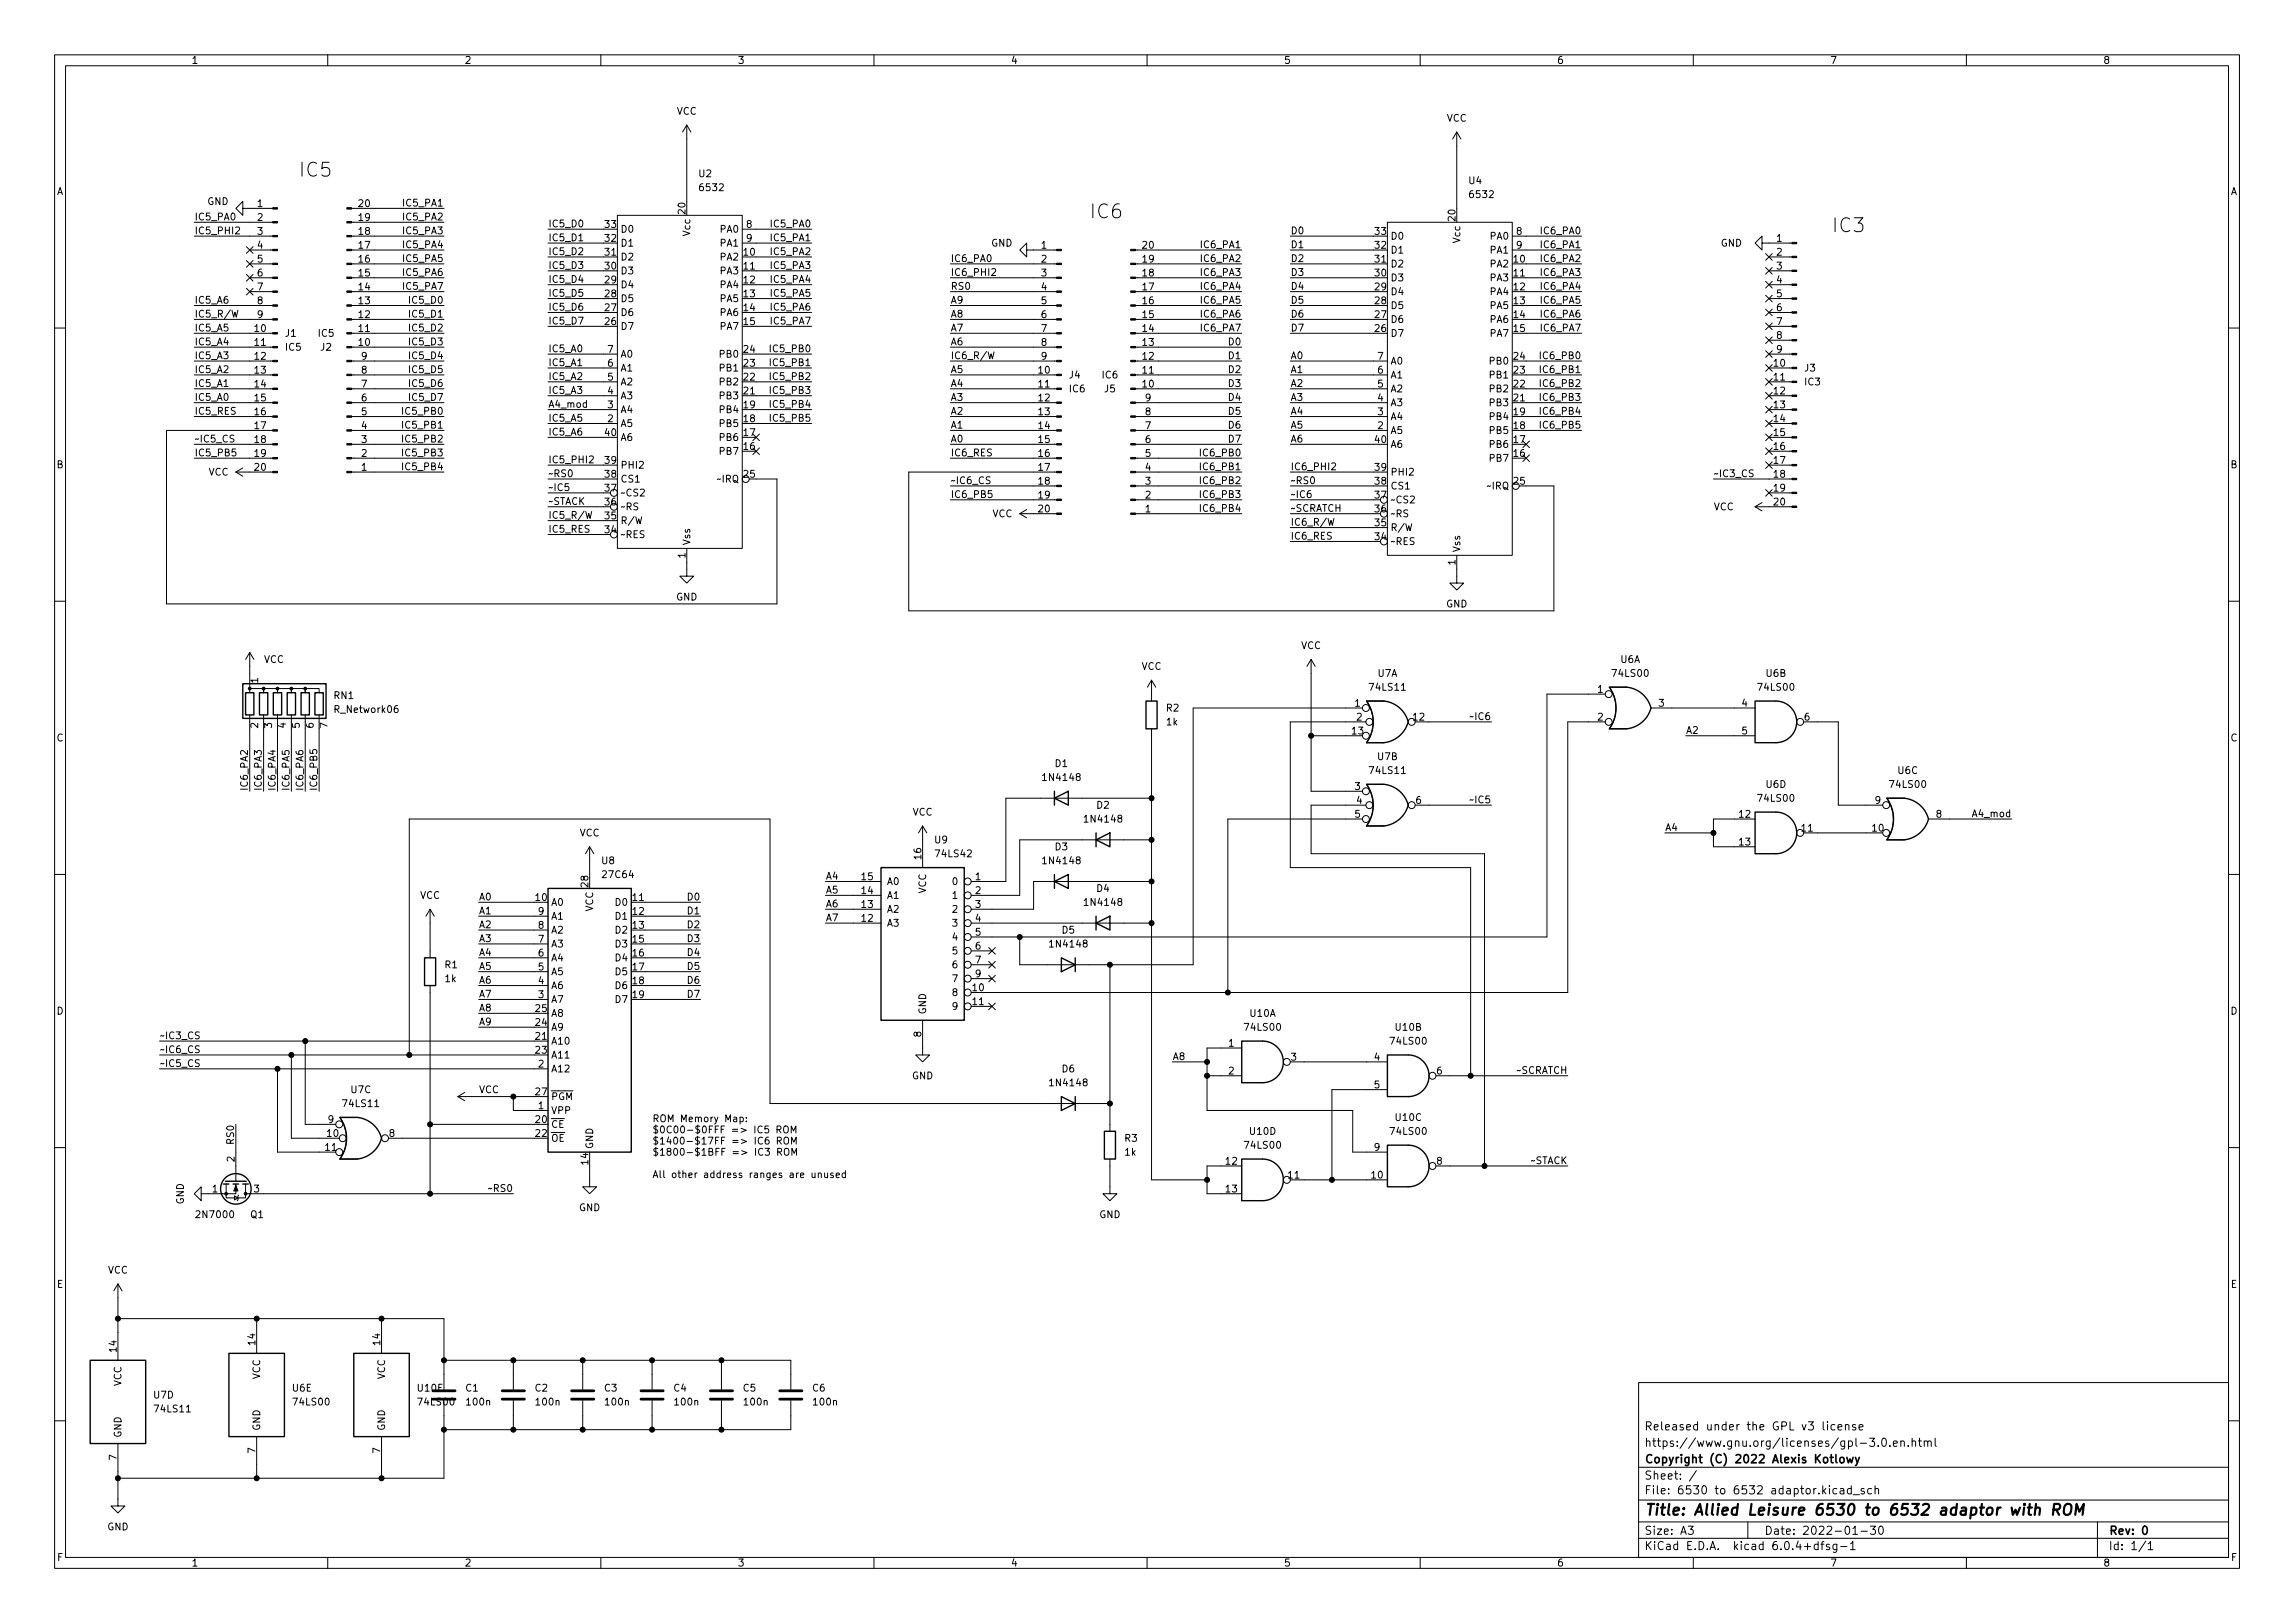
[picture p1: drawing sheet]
<svg xmlns="http://www.w3.org/2000/svg" width="420mm" height="297mm" viewBox="0 0 420 297" stroke-linecap="round" stroke-linejoin="round" font-family="sans-serif">
<defs><g id="words">
<g font-size="3.5">
<text x="54.6" y="32.4">IC5</text>
<text x="199.4" y="40">IC6</text>
<text x="335.3" y="42.5">IC3</text>
</g>
<text font-size="2.8" x="301" y="277.3">Title: Allied Leisure 6530 to 6532 adaptor with ROM</text>
<g font-size="2.1">
<text x="301" y="261.8">Released under the GPL v3 license</text>
<text x="301" y="267.8">Copyright (C) 2022 Alexis Kotlowy</text>
<text x="301" y="264.8">https://www.gnu.org/licenses/gpl-3.0.en.html</text>
<text x="301" y="273.5">File: 6530 to 6532 adaptor.kicad_sch</text>
<text x="301" y="270.8">Sheet: /</text>
<text x="301" y="280.9">Size: A3</text>
<text x="323" y="280.9">Date: 2022-01-30</text>
<text x="386" y="280.9">Rev: 0</text>
<text x="301" y="283.7">KiCad E.D.A. kicad 6.0.4+dfsg-1</text>
<text x="386" y="283.7">Id: 1/1</text>
</g>
<g font-size="1.8">
<text x="35" y="11.7">1</text>
<text x="85" y="11.7">2</text>
<text x="135" y="11.7">3</text>
<text x="185" y="11.7">4</text>
<text x="235" y="11.7">5</text>
<text x="285" y="11.7">6</text>
<text x="335" y="11.7">7</text>
<text x="385" y="11.7">8</text>
<text x="123.9" y="21">VCC</text>
<text x="264.8" y="22.3">VCC</text>
<text x="10.3" y="35.7">A</text>
<text x="128" y="32.4">U2</text>
<text x="128.3" y="35">6532</text>
<text x="268.9" y="33.7">U4</text>
<text x="408.3" y="35.7">A</text>
<text x="35.6" y="40.3">IC5_PA0</text>
<text x="37.9" y="37.5">GND</text>
<text x="47.1" y="37.9">1</text>
<text x="47.1" y="40.4">2</text>
<text x="65.7" y="40.4">19</text>
<text x="65.7" y="37.9">20</text>
<text x="74.1" y="40.3">IC5_PA2</text>
<text x="74.1" y="37.8">IC5_PA1</text>
<text x="100.3" y="41.6">IC5_D0</text>
<text x="110.8" y="41.7">33</text>
<text x="125.5" y="39.1" transform="rotate(-90 125.5 39.1)">20</text>
<text x="136.7" y="41.7">8</text>
<text x="141.4" y="41.6">IC5_PA0</text>
<text x="266.4" y="40.4" transform="rotate(-90 266.4 40.4)">20</text>
<text x="269.3" y="36.2">6532</text>
<text x="35.6" y="42.9">IC5_PHI2</text>
<text x="47.1" y="43">3</text>
<text x="47.1" y="45.5">4</text>
<text x="65.7" y="45.5">17</text>
<text x="65.7" y="43">18</text>
<text x="74.1" y="47.9">IC5_PA5</text>
<text x="74.1" y="42.9">IC5_PA3</text>
<text x="74.1" y="45.4">IC5_PA4</text>
<text x="100.3" y="44.1">IC5_D1</text>
<text x="100.3" y="46.7">IC5_D2</text>
<text x="110.8" y="46.8">31</text>
<text x="110.8" y="44.2">32</text>
<text x="113.5" y="47.7">D2</text>
<text x="113.5" y="45.1">D1</text>
<text x="113.5" y="42.6">D0</text>
<text x="126.4" y="43.1" transform="rotate(-90 126.4 43.1)">Vcc</text>
<text x="131.9" y="47.7">PA2</text>
<text x="131.9" y="42.6">PA0</text>
<text x="131.9" y="45.1">PA1</text>
<text x="136.2" y="46.8">10</text>
<text x="136.7" y="44.2">9</text>
<text x="141.4" y="46.7">IC5_PA2</text>
<text x="141.4" y="44.1">IC5_PA1</text>
<text x="174" y="47.9">IC6_PA0</text>
<text x="181.4" y="45.1">GND</text>
<text x="190.6" y="45.5">1</text>
<text x="209.2" y="45.5">20</text>
<text x="220.2" y="47.9">IC6_PA2</text>
<text x="220.2" y="45.4">IC6_PA1</text>
<text x="236.2" y="45.4">D1</text>
<text x="236.2" y="47.9">D2</text>
<text x="236.2" y="42.9">D0</text>
<text x="251.7" y="45.5">32</text>
<text x="251.7" y="43">33</text>
<text x="254.5" y="46.4">D1</text>
<text x="254.5" y="43.9">D0</text>
<text x="267.3" y="44.3" transform="rotate(-90 267.3 44.3)">Vcc</text>
<text x="272.9" y="43.9">PA0</text>
<text x="272.9" y="46.4">PA1</text>
<text x="277.6" y="43">8</text>
<text x="277.6" y="45.5">9</text>
<text x="282.4" y="47.9">IC6_PA2</text>
<text x="282.4" y="42.9">IC6_PA0</text>
<text x="282.4" y="45.4">IC6_PA1</text>
<text x="315" y="45.1">GND</text>
<text x="325.3" y="44.2">1</text>
<text x="325.3" y="46.8">2</text>
<text x="47.1" y="48">5</text>
<text x="47.1" y="50.6">6</text>
<text x="47.1" y="53.1">7</text>
<text x="65.7" y="53.1">14</text>
<text x="65.7" y="50.6">15</text>
<text x="65.7" y="48">16</text>
<text x="74.1" y="53">IC5_PA7</text>
<text x="74.1" y="50.5">IC5_PA6</text>
<text x="100.3" y="49.2">IC5_D3</text>
<text x="100.3" y="51.8">IC5_D4</text>
<text x="110.8" y="51.9">29</text>
<text x="110.8" y="49.3">30</text>
<text x="113.5" y="52.7">D4</text>
<text x="113.5" y="50.2">D3</text>
<text x="131.9" y="50.2">PA3</text>
<text x="131.9" y="52.7">PA4</text>
<text x="136.2" y="49.3">11</text>
<text x="136.2" y="51.9">12</text>
<text x="141.4" y="49.2">IC5_PA3</text>
<text x="141.4" y="51.8">IC5_PA4</text>
<text x="174" y="53">RS0</text>
<text x="174" y="50.5">IC6_PHI2</text>
<text x="190.6" y="48">2</text>
<text x="190.6" y="50.6">3</text>
<text x="190.6" y="53.1">4</text>
<text x="209.2" y="53.1">17</text>
<text x="209.2" y="50.6">18</text>
<text x="209.2" y="48">19</text>
<text x="220.2" y="53">IC6_PA4</text>
<text x="220.2" y="50.5">IC6_PA3</text>
<text x="236.2" y="53">D4</text>
<text x="236.2" y="50.5">D3</text>
<text x="251.7" y="53.1">29</text>
<text x="251.7" y="50.6">30</text>
<text x="251.7" y="48">31</text>
<text x="254.5" y="51.5">D3</text>
<text x="254.5" y="48.9">D2</text>
<text x="272.9" y="48.9">PA2</text>
<text x="272.9" y="51.5">PA3</text>
<text x="277.1" y="48">10</text>
<text x="277.1" y="50.6">11</text>
<text x="277.1" y="53.1">12</text>
<text x="282.4" y="50.5">IC6_PA3</text>
<text x="282.4" y="53">IC6_PA4</text>
<text x="325.3" y="49.3">3</text>
<text x="325.3" y="51.9">4</text>
<text x="35.6" y="55.6">IC5_A6</text>
<text x="35.6" y="58.1">IC5_R/W</text>
<text x="47.1" y="55.7">8</text>
<text x="47.1" y="58.2">9</text>
<text x="65.7" y="58.2">12</text>
<text x="65.7" y="55.7">13</text>
<text x="75.3" y="55.6">IC5_D0</text>
<text x="75.3" y="58.1">IC5_D1</text>
<text x="100.3" y="56.8">IC5_D6</text>
<text x="100.3" y="54.3">IC5_D5</text>
<text x="100.3" y="59.4">IC5_D7</text>
<text x="110.8" y="59.5">26</text>
<text x="110.8" y="56.9">27</text>
<text x="110.8" y="54.4">28</text>
<text x="113.5" y="57.8">D6</text>
<text x="113.5" y="55.3">D5</text>
<text x="131.9" y="55.3">PA5</text>
<text x="131.9" y="57.8">PA6</text>
<text x="136.2" y="54.4">13</text>
<text x="136.2" y="56.9">14</text>
<text x="136.2" y="59.5">15</text>
<text x="141.4" y="59.4">IC5_PA7</text>
<text x="141.4" y="54.3">IC5_PA5</text>
<text x="141.4" y="56.8">IC5_PA6</text>
<text x="174" y="58.1">A8</text>
<text x="174" y="55.6">A9</text>
<text x="190.6" y="55.7">5</text>
<text x="190.6" y="58.2">6</text>
<text x="209.2" y="58.2">15</text>
<text x="209.2" y="55.7">16</text>
<text x="220.2" y="58.1">IC6_PA6</text>
<text x="220.2" y="55.6">IC6_PA5</text>
<text x="236.2" y="55.6">D5</text>
<text x="236.2" y="58.1">D6</text>
<text x="251.7" y="58.2">27</text>
<text x="251.7" y="55.7">28</text>
<text x="254.5" y="59.1">D6</text>
<text x="254.5" y="56.6">D5</text>
<text x="254.5" y="54">D4</text>
<text x="272.9" y="54">PA4</text>
<text x="272.9" y="56.6">PA5</text>
<text x="272.9" y="59.1">PA6</text>
<text x="277.1" y="55.7">13</text>
<text x="277.1" y="58.2">14</text>
<text x="282.4" y="58.1">IC6_PA6</text>
<text x="282.4" y="55.6">IC6_PA5</text>
<text x="325.3" y="54.4">5</text>
<text x="325.3" y="56.9">6</text>
<text x="325.3" y="59.5">7</text>
<text x="35.6" y="65.7">IC5_A3</text>
<text x="35.6" y="60.6">IC5_A5</text>
<text x="35.6" y="63.2">IC5_A4</text>
<text x="46.6" y="60.7">10</text>
<text x="46.6" y="63.3">11</text>
<text x="46.6" y="65.8">12</text>
<text x="52.3" y="61.6">J1</text>
<text x="52.3" y="64.2">IC5</text>
<text x="58.3" y="61.6">IC5</text>
<text x="58.7" y="64.2">J2</text>
<text x="65.7" y="63.3">10</text>
<text x="65.7" y="60.7">11</text>
<text x="66.2" y="65.8">9</text>
<text x="75.3" y="60.6">IC5_D2</text>
<text x="75.3" y="63.2">IC5_D3</text>
<text x="75.3" y="65.7">IC5_D4</text>
<text x="100.3" y="64.5">IC5_A0</text>
<text x="111.3" y="64.6">7</text>
<text x="113.5" y="60.4">D7</text>
<text x="113.5" y="65.4">A0</text>
<text x="131.9" y="60.4">PA7</text>
<text x="131.9" y="65.4">PB0</text>
<text x="136.2" y="64.6">24</text>
<text x="141.4" y="64.5">IC5_PB0</text>
<text x="174" y="60.6">A7</text>
<text x="174" y="65.7">IC6_R/W</text>
<text x="174" y="63.2">A6</text>
<text x="190.6" y="60.7">7</text>
<text x="190.6" y="63.3">8</text>
<text x="190.6" y="65.8">9</text>
<text x="209.2" y="65.8">12</text>
<text x="209.2" y="63.3">13</text>
<text x="209.2" y="60.7">14</text>
<text x="220.2" y="60.6">IC6_PA7</text>
<text x="225.1" y="63.2">D0</text>
<text x="225.1" y="65.7">D1</text>
<text x="236.2" y="60.6">D7</text>
<text x="236.2" y="65.7">A0</text>
<text x="251.7" y="60.7">26</text>
<text x="252.2" y="65.8">7</text>
<text x="254.5" y="61.6">D7</text>
<text x="272.9" y="61.6">PA7</text>
<text x="277.1" y="60.7">15</text>
<text x="277.1" y="65.8">24</text>
<text x="282.4" y="65.7">IC6_PB0</text>
<text x="282.4" y="60.6">IC6_PA7</text>
<text x="325.3" y="62">8</text>
<text x="325.3" y="64.6">9</text>
<text x="35.6" y="70.8">IC5_A1</text>
<text x="35.6" y="68.3">IC5_A2</text>
<text x="46.6" y="68.4">13</text>
<text x="46.6" y="70.9">14</text>
<text x="66.2" y="70.9">7</text>
<text x="66.2" y="68.4">8</text>
<text x="75.3" y="68.3">IC5_D5</text>
<text x="75.3" y="70.8">IC5_D6</text>
<text x="100.3" y="69.5">IC5_A2</text>
<text x="100.3" y="67">IC5_A1</text>
<text x="111.3" y="69.6">5</text>
<text x="111.3" y="67.1">6</text>
<text x="113.5" y="70.5">A2</text>
<text x="113.5" y="68">A1</text>
<text x="131.9" y="70.5">PB2</text>
<text x="131.9" y="68">PB1</text>
<text x="136.2" y="69.6">22</text>
<text x="136.2" y="67.1">23</text>
<text x="141.4" y="69.5">IC5_PB2</text>
<text x="141.4" y="67">IC5_PB1</text>
<text x="174" y="68.3">A5</text>
<text x="174" y="70.8">A4</text>
<text x="190.2" y="68.4">10</text>
<text x="190.2" y="70.9">11</text>
<text x="195.8" y="69.3">J4</text>
<text x="195.8" y="71.8">IC6</text>
<text x="201.8" y="69.3">IC6</text>
<text x="202.2" y="71.8">J5</text>
<text x="209.2" y="70.9">10</text>
<text x="209.2" y="68.4">11</text>
<text x="225.1" y="68.3">D2</text>
<text x="225.1" y="70.8">D3</text>
<text x="236.2" y="70.8">A2</text>
<text x="236.2" y="68.3">A1</text>
<text x="252.2" y="70.9">5</text>
<text x="252.2" y="68.4">6</text>
<text x="254.5" y="71.8">A2</text>
<text x="254.5" y="69.3">A1</text>
<text x="254.5" y="66.7">A0</text>
<text x="272.9" y="71.8">PB2</text>
<text x="272.9" y="69.3">PB1</text>
<text x="272.9" y="66.7">PB0</text>
<text x="277.1" y="70.9">22</text>
<text x="277.1" y="68.4">23</text>
<text x="282.4" y="70.8">IC6_PB2</text>
<text x="282.4" y="68.3">IC6_PB1</text>
<text x="324.8" y="67.1">10</text>
<text x="324.8" y="69.6">11</text>
<text x="330.4" y="68">J3</text>
<text x="330.4" y="70.5">IC3</text>
<text x="35.6" y="73.3">IC5_A0</text>
<text x="35.6" y="75.9">IC5_RES</text>
<text x="46.6" y="73.4">15</text>
<text x="46.6" y="76">16</text>
<text x="66.2" y="76">5</text>
<text x="66.2" y="73.4">6</text>
<text x="74.1" y="75.9">IC5_PB0</text>
<text x="75.3" y="73.3">IC5_D7</text>
<text x="100.3" y="72.1">IC5_A3</text>
<text x="100.3" y="74.6">A4_mod</text>
<text x="100.3" y="77.2">IC5_A5</text>
<text x="111.3" y="77.3">2</text>
<text x="111.3" y="74.7">3</text>
<text x="111.3" y="72.2">4</text>
<text x="113.5" y="75.6">A4</text>
<text x="113.5" y="73.1">A3</text>
<text x="131.9" y="75.6">PB4</text>
<text x="131.9" y="73.1">PB3</text>
<text x="136.2" y="77.3">18</text>
<text x="136.2" y="74.7">19</text>
<text x="136.2" y="72.2">21</text>
<text x="141.4" y="77.2">IC5_PB5</text>
<text x="141.4" y="74.6">IC5_PB4</text>
<text x="141.4" y="72.1">IC5_PB3</text>
<text x="174" y="73.3">A3</text>
<text x="174" y="75.9">A2</text>
<text x="190.2" y="73.4">12</text>
<text x="190.2" y="76">13</text>
<text x="209.7" y="76">8</text>
<text x="209.7" y="73.4">9</text>
<text x="225.1" y="75.9">D5</text>
<text x="225.1" y="73.3">D4</text>
<text x="236.2" y="75.9">A4</text>
<text x="236.2" y="73.3">A3</text>
<text x="252.2" y="76">3</text>
<text x="252.2" y="73.4">4</text>
<text x="254.5" y="76.9">A4</text>
<text x="254.5" y="74.3">A3</text>
<text x="272.9" y="76.9">PB4</text>
<text x="272.9" y="74.3">PB3</text>
<text x="277.1" y="76">19</text>
<text x="277.1" y="73.4">21</text>
<text x="282.4" y="75.9">IC6_PB4</text>
<text x="282.4" y="73.3">IC6_PB3</text>
<text x="324.8" y="72.2">12</text>
<text x="324.8" y="74.7">13</text>
<text x="324.8" y="77.3">14</text>
<text x="35.6" y="83.5">IC5_PB5</text>
<text x="35.6" y="81">~IC5_CS</text>
<text x="46.6" y="78.5">17</text>
<text x="46.6" y="81.1">18</text>
<text x="46.6" y="83.6">19</text>
<text x="66.2" y="83.6">2</text>
<text x="66.2" y="81.1">3</text>
<text x="66.2" y="78.5">4</text>
<text x="74.1" y="81">IC5_PB2</text>
<text x="74.1" y="78.4">IC5_PB1</text>
<text x="74.1" y="83.5">IC5_PB3</text>
<text x="100.3" y="79.7">IC5_A6</text>
<text x="110.8" y="79.8">40</text>
<text x="113.5" y="78.1">A5</text>
<text x="113.5" y="80.7">A6</text>
<text x="131.9" y="83.2">PB7</text>
<text x="131.9" y="80.7">PB6</text>
<text x="131.9" y="78.1">PB5</text>
<text x="136.2" y="82.3">16</text>
<text x="136.2" y="79.8">17</text>
<text x="174" y="81">A0</text>
<text x="174" y="78.4">A1</text>
<text x="174" y="83.5">IC6_RES</text>
<text x="190.2" y="78.5">14</text>
<text x="190.2" y="81.1">15</text>
<text x="190.2" y="83.6">16</text>
<text x="209.7" y="83.6">5</text>
<text x="209.7" y="81.1">6</text>
<text x="209.7" y="78.5">7</text>
<text x="220.2" y="83.5">IC6_PB0</text>
<text x="225.1" y="81">D7</text>
<text x="225.1" y="78.4">D6</text>
<text x="236.2" y="78.4">A5</text>
<text x="236.2" y="81">A6</text>
<text x="251.7" y="81.1">40</text>
<text x="252.2" y="78.5">2</text>
<text x="254.5" y="79.4">A5</text>
<text x="254.5" y="82">A6</text>
<text x="272.9" y="82">PB6</text>
<text x="272.9" y="79.4">PB5</text>
<text x="277.1" y="83.6">16</text>
<text x="277.1" y="81.1">17</text>
<text x="277.1" y="78.5">18</text>
<text x="282.4" y="78.4">IC6_PB5</text>
<text x="324.8" y="79.8">15</text>
<text x="324.8" y="82.3">16</text>
<text x="10.3" y="85.7">B</text>
<text x="38.1" y="87">VCC</text>
<text x="46.6" y="86.1">20</text>
<text x="66.2" y="86.1">1</text>
<text x="74.1" y="86">IC5_PB4</text>
<text x="100.3" y="89.9">~IC5</text>
<text x="100.3" y="87.3">~RS0</text>
<text x="100.3" y="84.8">IC5_PHI2</text>
<text x="110.8" y="90">37</text>
<text x="110.8" y="87.4">38</text>
<text x="110.8" y="84.9">39</text>
<text x="113.5" y="88.3">CS1</text>
<text x="113.5" y="85.8">PHI2</text>
<text x="132.2" y="88.3">~IRQ</text>
<text x="136.2" y="87.4">25</text>
<text x="174" y="88.6">~IC6_CS</text>
<text x="190.2" y="86.1">17</text>
<text x="190.2" y="88.7">18</text>
<text x="209.7" y="88.7">3</text>
<text x="209.7" y="86.1">4</text>
<text x="220.2" y="88.6">IC6_PB2</text>
<text x="220.2" y="86">IC6_PB1</text>
<text x="236.2" y="88.6">~RS0</text>
<text x="236.2" y="86">IC6_PHI2</text>
<text x="251.7" y="88.7">38</text>
<text x="251.7" y="86.1">39</text>
<text x="254.5" y="89.6">CS1</text>
<text x="254.5" y="87">PHI2</text>
<text x="272.9" y="84.5">PB7</text>
<text x="273.2" y="89.6">~IRQ</text>
<text x="277.1" y="88.7">25</text>
<text x="313.7" y="87.3">~IC3_CS</text>
<text x="324.8" y="84.9">17</text>
<text x="324.8" y="87.4">18</text>
<text x="324.8" y="90">19</text>
<text x="408.3" y="85.7">B</text>
<text x="100.3" y="94.9">IC5_R/W</text>
<text x="100.3" y="92.4">~STACK</text>
<text x="110.8" y="95">35</text>
<text x="110.8" y="92.5">36</text>
<text x="113.5" y="95.9">R/W</text>
<text x="113.5" y="93.4">~RS</text>
<text x="113.5" y="90.8">~CS2</text>
<text x="174" y="91.1">IC6_PB5</text>
<text x="181.7" y="94.7">VCC</text>
<text x="190.2" y="91.2">19</text>
<text x="190.2" y="93.8">20</text>
<text x="209.7" y="93.8">1</text>
<text x="209.7" y="91.2">2</text>
<text x="220.2" y="93.7">IC6_PB4</text>
<text x="220.2" y="91.1">IC6_PB3</text>
<text x="236.2" y="93.7">~SCRATCH</text>
<text x="236.2" y="91.1">~IC6</text>
<text x="251.7" y="93.8">36</text>
<text x="251.7" y="91.2">37</text>
<text x="254.5" y="94.7">~RS</text>
<text x="254.5" y="92.1">~CS2</text>
<text x="313.7" y="93.4">VCC</text>
<text x="324.8" y="92.5">20</text>
<text x="100.3" y="97.5">IC5_RES</text>
<text x="110.8" y="97.6">34</text>
<text x="113.5" y="98.5">~RES</text>
<text x="126.4" y="99.9" transform="rotate(-90 126.4 99.9)">Vss</text>
<text x="236.2" y="96.2">IC6_R/W</text>
<text x="236.2" y="98.7">IC6_RES</text>
<text x="251.7" y="98.8">34</text>
<text x="251.7" y="96.3">35</text>
<text x="254.5" y="99.7">~RES</text>
<text x="254.5" y="97.2">R/W</text>
<text x="267.3" y="101.1" transform="rotate(-90 267.3 101.1)">Vss</text>
<text x="125.5" y="102.1" transform="rotate(-90 125.5 102.1)">1</text>
<text x="266.4" y="103.4" transform="rotate(-90 266.4 103.4)">1</text>
<text x="123.8" y="109.9">GND</text>
<text x="264.7" y="111.2">GND</text>
<text x="238.2" y="118.8">VCC</text>
<text x="47.2" y="125" transform="rotate(-90 47.2 125)">1</text>
<text x="48.3" y="121.3">VCC</text>
<text x="209" y="122.6">VCC</text>
<text x="252.2" y="123.9">U7A</text>
<text x="295.4" y="123.9">74LS00</text>
<text x="296.7" y="121.3">U6A</text>
<text x="323.4" y="123.9">U6B</text>
<text x="61.2" y="127.9">RN1</text>
<text x="61.5" y="130.5">R_Network06</text>
<text x="213.5" y="130.2">R2</text>
<text x="248" y="129.3">1</text>
<text x="248.4" y="131.9">2</text>
<text x="250.9" y="126.4">74LS11</text>
<text x="258.7" y="131.9">12</text>
<text x="270.3" y="131.8">~IC6</text>
<text x="292.5" y="126.8">1</text>
<text x="292.5" y="131.9">2</text>
<text x="303.7" y="129.3">3</text>
<text x="318.9" y="129.3">4</text>
<text x="322" y="126.4">74LS00</text>
<text x="330.3" y="131.9">6</text>
<text x="10.3" y="135.7">C</text>
<text x="47.2" y="133.2" transform="rotate(-90 47.2 133.2)">2</text>
<text x="49.8" y="133.2" transform="rotate(-90 49.8 133.2)">3</text>
<text x="52.3" y="133.2" transform="rotate(-90 52.3 133.2)">4</text>
<text x="54.9" y="133.2" transform="rotate(-90 54.9 133.2)">5</text>
<text x="57.4" y="133.2" transform="rotate(-90 57.4 133.2)">6</text>
<text x="59.9" y="133.2" transform="rotate(-90 59.9 133.2)">7</text>
<text x="213.6" y="132.8">1k</text>
<text x="247.6" y="134.4">13</text>
<text x="308.6" y="134.3">A2</text>
<text x="318.9" y="134.4">5</text>
<text x="408.3" y="135.7">C</text>
<text x="191.2" y="142.9">1N4148</text>
<text x="193.2" y="140.4">D1</text>
<text x="250.9" y="141.6">74LS11</text>
<text x="252.2" y="139.1">U7B</text>
<text x="347.5" y="141.6">U6C</text>
<text x="45.4" y="144.8" transform="rotate(-90 45.4 144.8)">IC6_PA2</text>
<text x="47.9" y="144.8" transform="rotate(-90 47.9 144.8)">IC6_PA3</text>
<text x="50.5" y="144.8" transform="rotate(-90 50.5 144.8)">IC6_PA4</text>
<text x="53" y="144.8" transform="rotate(-90 53 144.8)">IC6_PA5</text>
<text x="55.5" y="144.8" transform="rotate(-90 55.5 144.8)">IC6_PA6</text>
<text x="58.1" y="144.8" transform="rotate(-90 58.1 144.8)">IC6_PB5</text>
<text x="167" y="149.3">VCC</text>
<text x="200.8" y="148">D2</text>
<text x="248" y="144.6">3</text>
<text x="248" y="149.6">5</text>
<text x="248.4" y="147.1">4</text>
<text x="259.2" y="147.1">6</text>
<text x="270.3" y="147">~IC5</text>
<text x="318.4" y="149.6">12</text>
<text x="322" y="146.7">74LS00</text>
<text x="323.4" y="144.2">U6D</text>
<text x="343.3" y="147.1">9</text>
<text x="346.2" y="144.2">74LS00</text>
<text x="354.5" y="149.6">8</text>
<text x="361.3" y="149.5">A4_mod</text>
<text x="106.1" y="153.1">VCC</text>
<text x="171.1" y="154.3">U9</text>
<text x="193.2" y="155.6">D3</text>
<text x="198.8" y="150.5">1N4148</text>
<text x="304.8" y="152.1">A4</text>
<text x="318.4" y="154.7">13</text>
<text x="329.9" y="152.2">11</text>
<text x="342.8" y="152.2">10</text>
<text x="110.2" y="158.2">U8</text>
<text x="110.5" y="160.7">27C64</text>
<text x="151.1" y="161">A4</text>
<text x="157.8" y="161.1">15</text>
<text x="162.3" y="162">A0</text>
<text x="168.7" y="157.2" transform="rotate(-90 168.7 157.2)">16</text>
<text x="171.4" y="156.9">74LS42</text>
<text x="174.5" y="162">0</text>
<text x="178.6" y="161.1">1</text>
<text x="191.2" y="158.2">1N4148</text>
<text x="76.9" y="164.5">VCC</text>
<text x="87.6" y="167.3">A1</text>
<text x="87.6" y="164.8">A0</text>
<text x="98.1" y="164.9">10</text>
<text x="98.6" y="167.4">9</text>
<text x="100.8" y="165.8">A0</text>
<text x="107.7" y="162.3" transform="rotate(-90 107.7 162.3)">28</text>
<text x="108.6" y="166.8" transform="rotate(-90 108.6 166.8)">VCC</text>
<text x="112.8" y="165.8">D0</text>
<text x="115.9" y="164.9">11</text>
<text x="115.9" y="167.4">12</text>
<text x="126" y="164.8">D0</text>
<text x="126" y="167.3">D1</text>
<text x="151.1" y="166.1">A6</text>
<text x="151.1" y="163.5">A5</text>
<text x="157.8" y="166.2">13</text>
<text x="157.8" y="163.6">14</text>
<text x="162.3" y="167">A2</text>
<text x="162.3" y="164.5">A1</text>
<text x="169.5" y="163.5" transform="rotate(-90 169.5 163.5)">VCC</text>
<text x="174.5" y="164.5">1</text>
<text x="174.5" y="167">2</text>
<text x="178.6" y="163.6">2</text>
<text x="178.6" y="166.2">3</text>
<text x="198.8" y="165.8">1N4148</text>
<text x="200.8" y="163.2">D4</text>
<text x="87.6" y="172.4">A3</text>
<text x="87.6" y="169.9">A2</text>
<text x="98.6" y="172.5">7</text>
<text x="98.6" y="170">8</text>
<text x="100.8" y="173.4">A3</text>
<text x="100.8" y="170.9">A2</text>
<text x="100.8" y="168.3">A1</text>
<text x="112.8" y="168.3">D1</text>
<text x="112.8" y="170.9">D2</text>
<text x="112.8" y="173.4">D3</text>
<text x="115.9" y="170">13</text>
<text x="115.9" y="172.5">15</text>
<text x="126" y="172.4">D3</text>
<text x="126" y="169.9">D2</text>
<text x="151.1" y="168.6">A7</text>
<text x="157.8" y="168.7">12</text>
<text x="162.3" y="169.6">A3</text>
<text x="174.5" y="169.6">3</text>
<text x="174.5" y="172.1">4</text>
<text x="178.6" y="168.7">4</text>
<text x="178.6" y="171.2">5</text>
<text x="178.6" y="173.8">6</text>
<text x="192.5" y="173.4">1N4148</text>
<text x="194.4" y="170.9">D5</text>
<text x="81.5" y="177.2">R1</text>
<text x="81.5" y="179.7">1k</text>
<text x="87.6" y="177.5">A5</text>
<text x="87.6" y="174.9">A4</text>
<text x="98.6" y="177.6">5</text>
<text x="98.6" y="175">6</text>
<text x="100.8" y="178.5">A5</text>
<text x="100.8" y="175.9">A4</text>
<text x="112.8" y="175.9">D4</text>
<text x="112.8" y="178.5">D5</text>
<text x="115.9" y="175">16</text>
<text x="115.9" y="177.6">17</text>
<text x="126" y="174.9">D4</text>
<text x="126" y="177.5">D5</text>
<text x="174.5" y="174.7">5</text>
<text x="174.5" y="177.2">6</text>
<text x="174.5" y="179.7">7</text>
<text x="178.6" y="176.3">7</text>
<text x="178.6" y="178.9">9</text>
<text x="10.3" y="185.7">D</text>
<text x="87.6" y="180">A6</text>
<text x="87.6" y="185.1">A8</text>
<text x="87.6" y="182.6">A7</text>
<text x="98.1" y="185.2">25</text>
<text x="98.6" y="182.7">3</text>
<text x="98.6" y="180.1">4</text>
<text x="100.8" y="183.6">A7</text>
<text x="100.8" y="181">A6</text>
<text x="112.8" y="181">D6</text>
<text x="112.8" y="183.6">D7</text>
<text x="115.9" y="180.1">18</text>
<text x="115.9" y="182.7">19</text>
<text x="126" y="180">D6</text>
<text x="126" y="182.6">D7</text>
<text x="169.5" y="185.7" transform="rotate(-90 169.5 185.7)">GND</text>
<text x="174.5" y="182.3">8</text>
<text x="174.5" y="184.8">9</text>
<text x="178.1" y="181.4">10</text>
<text x="178.1" y="183.9">11</text>
<text x="408.3" y="185.7">D</text>
<text x="29.2" y="190.2">~IC3_CS</text>
<text x="87.6" y="187.6">A9</text>
<text x="98.1" y="190.3">21</text>
<text x="98.1" y="187.7">24</text>
<text x="100.8" y="191.2">A10</text>
<text x="100.8" y="188.6">A9</text>
<text x="100.8" y="186.1">A8</text>
<text x="168.7" y="189.8" transform="rotate(-90 168.7 189.8)">8</text>
<text x="224.9" y="191.6">1</text>
<text x="228" y="188.6">74LS00</text>
<text x="228.9" y="186.1">U10A</text>
<text x="254.7" y="191.2">74LS00</text>
<text x="255.5" y="188.6">U10B</text>
<text x="29.2" y="192.7">~IC6_CS</text>
<text x="29.2" y="195.3">~IC5_CS</text>
<text x="98.1" y="192.8">23</text>
<text x="98.6" y="195.4">2</text>
<text x="100.8" y="196.3">A12</text>
<text x="100.8" y="193.7">A11</text>
<text x="166.9" y="197.5">GND</text>
<text x="194.4" y="196.3">D6</text>
<text x="214.6" y="194">A8</text>
<text x="224.9" y="196.6">2</text>
<text x="236.4" y="194.1">3</text>
<text x="251.6" y="194.1">4</text>
<text x="263" y="196.6">6</text>
<text x="278.4" y="196.5">~SCRATCH</text>
<text x="62.9" y="202.6">74LS11</text>
<text x="64.3" y="200.1">U7C</text>
<text x="87.7" y="200.1">VCC</text>
<text x="98.1" y="200.4">27</text>
<text x="98.6" y="203">1</text>
<text x="100.8" y="203.9">VPP</text>
<text x="100.8" y="201.3">~{PGM}</text>
<text x="192.5" y="198.8">1N4148</text>
<text x="251.6" y="199.2">5</text>
<text x="42.8" y="209.2" transform="rotate(-90 42.8 209.2)">RS0</text>
<text x="59.9" y="208.1">10</text>
<text x="60.1" y="205.5">9</text>
<text x="71.3" y="208.1">8</text>
<text x="98.1" y="205.5">20</text>
<text x="98.1" y="208.1">22</text>
<text x="100.8" y="206.4">~{CE}</text>
<text x="100.8" y="209">~{OE}</text>
<text x="119.4" y="205.4">ROM Memory Map:</text>
<text x="119.4" y="207.4">$0C00-$0FFF =&gt; IC5 ROM</text>
<text x="119.4" y="209.5">$1400-$17FF =&gt; IC6 ROM</text>
<text x="205.9" y="209">R3</text>
<text x="228.9" y="207.7">U10D</text>
<text x="254.7" y="207.7">74LS00</text>
<text x="255.5" y="205.1">U10C</text>
<text x="42.9" y="212.6" transform="rotate(-90 42.9 212.6)">2</text>
<text x="59.6" y="210.6">11</text>
<text x="107.7" y="213.1" transform="rotate(-90 107.7 213.1)">14</text>
<text x="108.6" y="210.3" transform="rotate(-90 108.6 210.3)">GND</text>
<text x="119.4" y="211.5">$1800-$1BFF =&gt; IC3 ROM</text>
<text x="119.4" y="215.6">All other address ranges are unused</text>
<text x="206" y="211.5">1k</text>
<text x="224.4" y="213.1">12</text>
<text x="228" y="210.2">74LS00</text>
<text x="235.9" y="215.7">11</text>
<text x="251.1" y="215.7">10</text>
<text x="251.6" y="210.6">9</text>
<text x="263" y="213.1">8</text>
<text x="280.9" y="213">~STACK</text>
<text x="33.7" y="220.4" transform="rotate(-90 33.7 220.4)">GND</text>
<text x="38.9" y="218.2">1</text>
<text x="46.5" y="218.2">3</text>
<text x="90.5" y="218.1">~RS0</text>
<text x="106" y="221.7">GND</text>
<text x="224.4" y="218.2">13</text>
<text x="36.2" y="222.9">2N7000</text>
<text x="45.9" y="222.9">Q1</text>
<text x="201.2" y="222.9">GND</text>
<text x="19.7" y="233.1">VCC</text>
<text x="10.4" y="235.7">E</text>
<text x="408.4" y="235.7">E</text>
<text x="21.3" y="247.4" transform="rotate(-90 21.3 247.4)">14</text>
<text x="46.7" y="246.1" transform="rotate(-90 46.7 246.1)">14</text>
<text x="69.6" y="246.1" transform="rotate(-90 69.6 246.1)">14</text>
<text x="22.2" y="253.7" transform="rotate(-90 22.2 253.7)">VCC</text>
<text x="28.2" y="255.9">U7D</text>
<text x="47.6" y="252.4" transform="rotate(-90 47.6 252.4)">VCC</text>
<text x="53.5" y="254.7">U6E</text>
<text x="53.9" y="257.2">74LS00</text>
<text x="70.5" y="252.4" transform="rotate(-90 70.5 252.4)">VCC</text>
<text x="76.5" y="254.7">U10E</text>
<text x="76.7" y="257.2">74LS00</text>
<text x="85.3" y="254.7">C1</text>
<text x="85.5" y="257.2">100n</text>
<text x="98" y="254.7">C2</text>
<text x="98.2" y="257.2">100n</text>
<text x="110.7" y="254.7">C3</text>
<text x="110.9" y="257.2">100n</text>
<text x="123.4" y="254.7">C4</text>
<text x="123.6" y="257.2">100n</text>
<text x="136.1" y="254.7">C5</text>
<text x="136.3" y="257.2">100n</text>
<text x="148.8" y="254.7">C6</text>
<text x="149" y="257.2">100n</text>
<text x="22.2" y="263.2" transform="rotate(-90 22.2 263.2)">GND</text>
<text x="28.5" y="258.5">74LS11</text>
<text x="47.6" y="261.9" transform="rotate(-90 47.6 261.9)">GND</text>
<text x="70.5" y="261.9" transform="rotate(-90 70.5 261.9)">GND</text>
<text x="21.3" y="267.2" transform="rotate(-90 21.3 267.2)">7</text>
<text x="46.7" y="266" transform="rotate(-90 46.7 266)">7</text>
<text x="69.6" y="266" transform="rotate(-90 69.6 266)">7</text>
<text x="19.6" y="280.1">GND</text>
<text x="10.4" y="285.7">F</text>
<text x="35" y="286.7">1</text>
<text x="85" y="286.7">2</text>
<text x="135" y="286.7">3</text>
<text x="185" y="286.7">4</text>
<text x="235" y="286.7">5</text>
<text x="285" y="286.7">6</text>
<text x="335" y="286.7">7</text>
<text x="385" y="286.7">8</text>
<text x="408.4" y="285.7">F</text>
</g>
</g></defs>
<g fill="none" stroke="#000" stroke-width=".18">
<path d="M10 10h400v277h-400zM12 12h396v273h-396zM60 10v2M110 10v2M160 10v2M210 10v2M260 10v2M310 10v2M360 10v2M44.4 38.1v-1.2l-1.2 1.2 1.2 1.3v-1.3h5.5M64.4 38.1h16.9M113 39.4h22.9v61h-22.9z"/>
<path d="M125.7 22.9v14M125.7 22.9l-.7 1.3M125.7 22.9l.8 1.3M266.7 24.2v13.9M266.7 24.2l-.8 1.2M266.7 24.2l.8 1.2M35.6 43.2h14.3M35.6 40.7h14.3M35.6 55.9h14.3M35.6 58.5h14.3M42.5 56.8l.3 1.2 .2-.9 .3 .9 .3-1.2M43.1 41.7l.5-.2 .3 .4-.8 .9h.8"/>
<path d="M45.1 52.8l1.2 1.2M45.1 50.2l1.2 1.2M45.1 47.7l1.2 1.2M45.1 45.1l1.2 1.3M45.7 50.8h4.2M45.7 48.3h4.2M45.7 45.8h4.2M45.7 53.4h4.2M46.3 52.8l-1.2 1.2M46.3 50.2l-1.2 1.2M46.3 47.7l-1.2 1.2M46.3 45.1l-1.2 1.3"/>
<path d="M64.4 50.8h16.9M64.4 48.3h16.9M64.4 43.2h16.9M64.4 45.8h16.9M64.4 40.7h16.9M64.4 53.4h16.9M64.4 55.9h16.9M64.4 58.5h16.9M100.3 49.6h10.2M100.3 47h12.7M100.3 41.9h10.2M100.3 44.5h10.2"/>
<path d="M100.3 59.7h10.2M100.3 57.2h10.2M100.3 54.6h10.2M100.3 52.1h10.2M106 44.1h.7M135.9 49.6h12.7M135.9 41.9h12.7M135.9 44.5h12.7M138.4 47h10.2M138.4 59.7h10.2M138.4 57.2h10.2M138.4 54.6h10.2"/>
<path d="M138.4 52.1h10.2M174 50.8h19.4M174 48.3h19.4M174 53.4h19.4M174 55.9h19.4M174 58.5h19.4M181.6 49.3l.4-.1 .3 .3-.8 .9h.8M188 45.8v-1.3l-1.3 1.3 1.3 1.2v-1.2h5.4M207.9 50.8h19.4M207.9 48.3h19.4M207.9 45.8h19.4M207.9 53.4h19.4"/>
<path d="M207.9 55.9h19.4M207.9 58.5h19.4M236.2 50.8h15.3M236.2 48.3h17.8M236.2 43.2h15.3M236.2 45.8h15.3M236.2 53.4h15.3M236.2 55.9h15.3M236.2 58.5h15.3M254 40.7h22.9v60.9h-22.9zM276.9 50.8h12.7M276.9 43.2h12.7"/>
<path d="M276.9 45.8h12.7M279.4 48.3h10.2M279.4 53.4h10.2M279.4 55.9h10.2M279.4 58.5h10.2M322.6 44.5v-1.3l-1.3 1.3 1.3 1.3v-1.3h5.5M323.2 49l1.3 1.2M323.2 56.6l1.3 1.2M323.2 59.1l1.3 1.2M323.2 51.5l1.3 1.2M323.2 46.4l1.3 1.2M323.2 54l1.3 1.3"/>
<path d="M323.8 49.6h4.3M323.8 47h4.3M323.8 59.7h4.3M323.8 57.2h4.3M323.8 54.6h4.3M323.8 52.1h4.3M324.5 49l-1.3 1.2M324.5 56.6l-1.3 1.2M324.5 59.1l-1.3 1.2M324.5 51.5l-1.3 1.2M324.5 46.4l-1.3 1.2M324.5 54l-1.3 1.3"/>
<path d="M10 60h2M35.6 73.7h14.3M35.6 76.2h14.3M35.6 71.2h14.3M35.6 68.6h14.3M35.6 66.1h14.3M35.6 61h14.3M35.6 63.5h14.3M41 70.7h.7M49.9 78.8h-19.4v31.7h111.7v-22.8h-3.8M64.4 78.8h16.9M64.4 73.7h16.9"/>
<path d="M64.4 76.2h16.9M64.4 71.2h16.9M64.4 68.6h16.9M64.4 66.1h16.9M64.4 61h16.9M64.4 63.5h16.9M100.3 77.5h12.7M100.3 72.4h12.7M100.3 75h12.7M100.3 69.9h12.7M100.3 67.3h12.7M100.3 64.8h12.7"/>
<path d="M105.8 66.9h.7M135.9 72.4h12.7M137.8 79.4l1.2 1.3M138.4 77.5h10.2M138.4 75h10.2M138.4 69.9h10.2M138.4 67.3h10.2M138.4 64.8h10.2M139 79.4l-1.2 1.3M174 78.8h19.4M174 73.7h19.4M174 76.2h19.4"/>
<path d="M174 71.2h19.4M174 68.6h19.4M174 66.1h19.4M174 61h19.4M174 63.5h19.4M180.9 64.4l.3 1.3 .2-.9 .3 .9 .3-1.3M207.9 78.8h19.4M207.9 73.7h19.4M207.9 76.2h19.4M207.9 71.2h19.4M207.9 68.6h19.4M207.9 66.1h19.4"/>
<path d="M207.9 61h19.4M207.9 63.5h19.4M236.2 78.8h17.8M236.2 73.7h17.8M236.2 76.2h17.8M236.2 71.2h17.8M236.2 68.6h17.8M236.2 66.1h17.8M236.2 61h15.3M276.9 73.7h12.7M279.4 78.8h10.2M279.4 76.2h10.2"/>
<path d="M279.4 71.2h10.2M279.4 68.6h10.2M279.4 66.1h10.2M279.4 61h10.2M323.2 64.2l1.3 1.2M323.2 61.7l1.3 1.2M323.2 69.3l1.3 1.2M323.2 66.7l1.3 1.3M323.2 71.8l1.3 1.2M323.2 74.4l1.3 1.2M323.2 79.4l1.3 1.3M323.2 76.9l1.3 1.2"/>
<path d="M323.8 77.5h4.3M323.8 72.4h4.3M323.8 75h4.3M323.8 69.9h4.3M323.8 67.3h4.3M323.8 64.8h4.3M323.8 62.3h4.3M324.5 64.2l-1.3 1.2M324.5 61.7l-1.3 1.2M324.5 69.3l-1.3 1.2M324.5 66.7l-1.3 1.3M324.5 71.8l-1.3 1.2"/>
<path d="M324.5 74.4l-1.3 1.2M324.5 79.4l-1.3 1.3M324.5 76.9l-1.3 1.2M408 60h2M35.6 81.3h14.3M35.6 83.9h14.3M43.1 82.2h-.6v.6l.2-.1h.4l.1 .2-.1 .4-.1 .1-.5-.1M43.2 86.4h6.7M43.2 86.4l1.2 .8M44.4 85.6l-1.2 .8M64.4 81.3h16.9M64.4 83.9h16.9"/>
<path d="M64.4 86.4h16.9M100.3 92.7h10.2M100.3 90.2h10.2M100.3 87.7h10.2M100.3 85.1h10.2M100.3 80h10.2M100.3 97.8h10.2M100.3 95.3h10.2M107.2 93.6l.3 1.3 .3-.9 .2 .9 .3-1.3M107.9 83.6l.5-.2 .2 .4-.8 .9h.8M128.3 95.3h.1M131.9 87.6l-.6 .2"/>
<path d="M137.8 82l1.2 1.2M139 82l-1.2 1.2M174 81.3h19.4M174 83.9h19.4M174 88.9h19.4M174 91.5h19.4M181.6 89.8h-.6l-.1 .6 .2-.1h.4l.1 .2v.4l-.2 .2-.5-.2M186.7 94l1.3 .8M186.7 94h6.7M188 93.3l-1.3 .7M193.4 86.4h-27v25.4h118.1v-22.9h-5.1M207.9 94h19.4"/>
<path d="M207.9 81.3h19.4M207.9 83.9h19.4M207.9 86.4h19.4M207.9 88.9h19.4M207.9 91.5h19.4M236.2 94h15.3M236.2 81.3h15.3M236.2 86.4h15.3M236.2 88.9h15.3M236.2 91.5h15.3M236.2 99.1h15.3M236.2 96.6h15.3"/>
<path d="M243.1 94.9l.3 1.2 .3-.9 .2 .9 .3-1.2M243.8 84.8l.5-.1 .2 .4-.8 .9h.8M269.2 96.6h.1M272.9 88.9l-.6 .1M278.8 80.7l1.2 1.2M278.8 83.2l1.2 1.3M280 80.7l-1.2 1.2M280 83.2l-1.2 1.3M313.7 87.7h14.4M321.3 92.7l1.3 .8M321.3 92.7h6.8M322.6 92l-1.3 .7"/>
<path d="M323.2 82l1.3 1.2M323.2 84.5l1.3 1.2M323.2 89.6l1.3 1.2M323.8 90.2h4.3M323.8 85.1h4.3M323.8 82.6h4.3M323.8 80h4.3M324.5 82l-1.3 1.2M324.5 84.5l-1.3 1.2M324.5 89.6l-1.3 1.2M10 110h2M45.7 119.4v6.4"/>
<path d="M45.7 119.4l-.7 1.3M45.7 119.4l.8 1.3M125.7 100.4v5h1.3l-1.3 1.3-1.2-1.3h1.2M266.7 101.6v5.1h1.3l-1.3 1.3-1.3-1.3h1.3M408 110h2M45.7 126.8v-.8h2.6v.8v-.8h2.5v.8v-.8h2.5v.8v-.8h2.6v.8v-.8h2.5v.8M45.7 130.8v1.3M45.7 133.4v11.4M48.3 130.8v1.3M48.3 133.4v11.4M50.8 130.8v1.3M50.8 133.4v11.4"/>
<path d="M53.3 130.8v1.3M53.3 133.4v11.4M55.9 130.8v1.3M55.9 133.4v11.4M56.7 137.2v.6l.6 .1-.1-.2 .1-.4 .2-.1h.4l.1 .2-.1 .5M58.4 130.8v1.3M58.4 133.4v11.4M72.8 129.1l-.4 .1a.86 .86 0 0 0 0 1.2l.4-.1 .1-.4-.2-.3h-.3l-.2 .3M210.8 124.5l-.7 1.3M210.8 124.5v3.8M210.8 133.4v82.5h10.2M210.8 124.5l.8 1.3"/>
<path d="M240 120.7l-.7 1.3M240 120.7v24.1h9.4M240 120.7l.8 1.3M240 134.7h9.4M249.4 129.6h-31v47h-31.7v-5.1M250.1 132.1h-13.9v26.7h33v38.1M253.4 128.3h-3.2a6.6 6.6 0 0 1 0 7.6h3.2M256.6 126.3h.7M259.1 132.1h13.9M269.7 131.1l-.6 .1M293.9 132.1h-6.9v49.5h-109.2M293.9 127h-10.7v44.5h-105.4"/>
<path d="M297.8 125.8h-3.2a6.6 6.6 0 0 1 0 7.6h3.2M302.3 129.6h19M308.6 134.7h12.7M330.2 132.1h6.3v15.3h8.2M107.9 155l-.7 1.2M107.9 155v5.1M107.9 155l.8 1.2M168.9 151.2v7.6M168.9 151.2l-.8 1.2M168.9 151.2l.8 1.2M210.8 146.1h-26.7v15.2h-6.3M210.8 153.7h-24.1v10.2h-8.9"/>
<path d="M249.4 149.9h-24.6v31.7M250.1 147.4h-10.1v8.8h31.8v57.2M253.4 143.5h-3.2a6.6 6.6 0 0 1 0 7.7h3.2M256.6 141.6h.7M259.1 147.4h13.9M269.7 146.3l-.6 .2M304.8 152.4h8.9M321.3 149.9h-7.6v5.1h7.6M330.2 152.4h14.5M348.6 146.1h-3.2a6.6 6.6 0 0 1 0 7.6h3.2M353.1 149.9h15.2M10 160h2"/>
<path d="M78.7 166.4l-.7 1.3M78.7 166.4v8.9M78.7 166.4l.8 1.3M87.6 165.1h10.2M87.6 177.8h12.7M87.6 175.3h12.7M87.6 172.8h12.7M87.6 170.2h12.7M87.6 167.7h12.7M115.6 165.1h12.7M118.1 177.8h10.2M118.1 175.3h10.2"/>
<path d="M118.1 172.8h10.2M118.1 170.2h10.2M118.1 167.7h10.2M151.1 161.3h10.2M151.1 168.9h10.2M151.1 166.4h10.2M151.1 163.9h10.2M177.8 168.9h33M177.8 176.6h3.8M177.8 174h3.8M177.8 179.1h3.8M181 178.5l1.2 1.2"/>
<path d="M181 173.4l1.2 1.2M181 176l1.2 1.2M182.2 178.5l-1.2 1.2M182.2 173.4l-1.2 1.2M182.2 176l-1.2 1.2M203.2 176.6v30.4M210.8 161.3h-21.6v5.1h-11.4M408 160h2M29.2 195.6h71.1M29.2 190.5h71.1M29.2 193.1h68.6M50.8 195.6v15.3h10.7"/>
<path d="M53.3 193.1v15.2h8.8M55.9 190.5v15.3h5.6M74.9 193.1v-43.2h66.1v52.1h62.2M78.7 180.4v38.1M85.1 199.9l-1.3 .8M87.6 182.9h12.7M87.6 180.4h12.7M87.6 188h10.2M87.6 185.5h10.2M118.1 182.9h10.2M118.1 180.4h10.2M168.9 186.7v6.4h1.3l-1.3 1.2-1.3-1.2h1.3"/>
<path d="M177.8 184.2h3.8M181 183.6l1.2 1.2M182.2 183.6l-1.2 1.2M214.6 194.3h6.4M221 196.9h6.3M227.3 191.8h-6.3v11.4h26.6v7.7h6.4M236.2 194.3h17.8M254 199.4h-10.2v16.5M262.9 196.9h24.1M278.4 195.9l-.6 .1M10 210h2M41.4 216.7v2.5h3.6v-2.5"/>
<path d="M42.9 218.9l.7 .3-.7 .4zM43.2 216.7v1.8h-6.4v1.2l-1.2-1.2 1.2-1.3v1.3M43.2 205.8v10.4M43.7 218.7l-.1 .2v.7l-.2 .1M45 218.5h49M65.4 204.5h-3.2a6.6 6.6 0 0 1 0 7.6h3.2M68.6 202.5h.7M71.1 208.3h26.7M78.7 205.8h19.1M83.8 200.7l1.3 .8M83.8 200.7h14M90 217.5l-.6 .1"/>
<path d="M94 200.7v2.5h6.3M107.9 213.4v3.8h1.3l-1.3 1.3-1.2-1.3h1.2M135.5 204.5h.3l.3 .2-.1 .5h-.5M135.5 204.5v1.2M136.6 205.2v.1M136.6 204.5v.1M142.3 206.7h.6l.1-.2-.1-.3-.6-.1v1.2M142.3 208.8l.6-.1 .1-.2v-.3l-.7-.1v1.3M142.4 210.8h.6l.1-.2-.1-.3-.6-.1v1.2M142.6 206.7l.4 .6M142.6 208.8l.4 .6M142.7 210.8l.4 .6"/>
<path d="M143.5 206.3l.3-.2a.43 .43 0 0 1 .5 .4v.4a.42 .42 0 0 1-.4 .5 .42 .42 0 0 1-.4-.5zM143.6 208.3l.2-.2a.43 .43 0 0 1 .6 .4v.5a.42 .42 0 0 1-.5 .4 .42 .42 0 0 1-.4-.4zM143.8 210.2h.1a.43 .43 0 0 1 .5 .4v.4a.42 .42 0 0 1-.4 .5 .42 .42 0 0 1-.4-.5v-.4zM144.9 207.3v-1.2l.4 .9 .4-.9v1.2M144.9 209.4v-1.3l.4 .9 .5-.9v1.3M145 211.4v-1.2l.4 .9 .4-.9v1.2M148.7 214.7v.8h.3l.2-.1M149.2 214.7v.8M149.8 214.8l.2-.1h.3l.1 .8M149.8 214.7v.8M151 214.7v.8h.3l.2-.1M151.5 214.7v.8"/>
<path d="M152.5 214.7h-.3l-.1 .2v.1l.4 .2v.3h-.4M153.1 215.1l.6-.1-.1-.3h-.3l-.2 .2v.6h.5M154.8 214.7h-.4l-.2 .2 .1 .6h.5M154.8 214.3v1.2M203.2 212.1v6.4h1.3l-1.3 1.2-1.3-1.2h1.3M227.3 213.4h-6.3v5.1h6.3M236.2 215.9h17.8M262.9 213.4h24.1M281 212.4l-.6 .1M408 210h2M21.6 235v14M21.6 235l-.8 1.3"/>
<path d="M21.6 235l.8 1.3M21.6 241.3h59.7v13M34.1 258.4h.8M47 241.3v6.4M69.8 241.3v6.4M81.3 249h63.5v5.3M81.3 256.3v14.2h-59.7M94 249v5.3M94 256.3v5.4M106.7 249v5.3M106.7 256.3v5.4M119.4 249v5.3"/>
<path d="M119.4 256.3v5.4M132.1 249v5.3M132.1 256.3v5.4M144.8 256.3v5.4h-63.5M300 253h108v32h-108zM10 260h2M21.6 264.2v11.4h1.3l-1.3 1.3-1.3-1.3h1.3M47 262.9v7.6M69.8 262.9v7.6M300 278.5h108M300 274.5h108M300 268.5h108"/>
<path d="M309.1 279.3h.9l-.5 .6 .4 .1v.7l-.2 .1h-.4l-.2-.1M310.6 269.1l-1.3 2M320 278.5v3M334.6 260.2v.2M334.6 260.7v1M335.9 260.8l-.4-.1-.3 .3v.4l.2 .2h.5M336.3 272.5l-.4-.1-.3 .3v.4l.1 .2h.6M336.5 261.2l.7-.1-.1-.3-.4-.1-.2 .2 .1 .7h.5M336.9 272.5h.6l.1 .9M337.6 272.8h-.5a.29 .29 0 0 0-.3 .3 .29 .29 0 0 0 .3 .3l.5-.1M337.9 260.9l.2-.2 .3 .1 .1 .9M337.9 260.7v1"/>
<path d="M338.9 272.5l-.4-.1-.3 .3v.4l.2 .2h.5M338.9 271.9v1.5M339.3 273.6h1.1M339.7 260.8l-.3-.1-.3 .2 .1 .2 .5 .2v.3h-.6M340.3 261.2l.8-.1-.1-.3-.4-.1-.3 .2 .1 .7h.6M341.3 272.5l-.4-.1-.2 .2 .1 .2 .5 .2v.3h-.6M342.3 263.2h.9l-.5 .6 .4 .1v.7l-.2 .1h-.4l-.2-.1M342.4 279.3h1l-.5 .6 .4 .1v.7l-.2 .1h-.5l-.2-.1M342.6 272.5l-.4-.1-.3 .3v.4l.2 .2h.5M343.3 272.6l.2-.2 .3 .1 .1 .9M343.3 271.9v1.5M343.8 264.6v.1"/>
<path d="M344.1 279.4l.2-.1a.8 .8 0 0 1 .5 .8 .8 .8 0 0 1-.5 .7 .99 .99 0 0 1-.2-1.4zM344.7 263.3l.2-.1a.8 .8 0 0 1 .5 .8 .8 .8 0 0 1-.5 .7 .99 .99 0 0 1-.2-1.4zM346 264.6v.1M346.6 264.2l.8-.1-.1-.3-.5-.1-.2 .2 .1 .7h.6M348 263.9l.2-.2 .4 .1v.9M348 263.7v1M349.4 264.6v.1M350.1 263.9l.2-.2 .3 .1 .1 .9M350.1 263.2v1.5M351.2 263.7h.6M351.4 263.2v1.3l.4 .2M352.3 263.9l.2-.2 .4 .1v.9"/>
<path d="M352.3 263.7v1M352.9 263.9l.2-.2 .4 .1 .1 .9M354.3 263.2v1.3l.2 .2M384 278.5v6.5M408 260h2M60 285v2M110 285v2M160 285v2M210 285v2M260 285v2M300 281.5h108M310 285v2"/>
<path d="M332.9 282.7l-.5-.1-.3 .3v.4l.2 .2h.6M332.9 282.1v1.5M333.4 282.6h.5M333.9 282.1l-.3 .2v1.3M334.9 282.7l-.3-.1-.2 .2v.2l.5 .2v.3h-.5M336.3 282.6v1.2l-.3 .3-.4-.1M336.3 282.7l-.4-.1-.3 .3v.4l.1 .2h.6M337 283h1.1M338.8 282.5l.4-.4v1.5M338.8 283.6h.8M339.2 280.8h.9M340.7 280.2h1.2"/>
<path d="M360 285v2M392.9 282l-1.3 2M393.3 282.5l.4-.4v1.5M393.3 283.6h.8"/>
<circle cx="112.4" cy="92.7" r=".63"/>
<circle cx="112.4" cy="97.8" r=".63"/>
<circle cx="112.4" cy="90.2" r=".63"/>
<circle cx="136.5" cy="87.7" r=".63"/>
<circle cx="253.4" cy="91.5" r=".63"/>
<circle cx="253.4" cy="94" r=".63"/>
<circle cx="253.4" cy="99.1" r=".63"/>
<circle cx="277.5" cy="88.9" r=".63"/>
<circle cx="250.1" cy="129.6" r=".63"/>
<circle cx="250.1" cy="134.7" r=".63"/>
<circle cx="250.7" cy="132.1" r=".63"/>
<circle cx="258.4" cy="132.1" r=".63"/>
<circle cx="294.5" cy="127" r=".63"/>
<circle cx="294.5" cy="132.1" r=".63"/>
<circle cx="329.6" cy="132.1" r=".63"/>
<circle cx="250.1" cy="149.9" r=".63"/>
<circle cx="250.1" cy="144.8" r=".63"/>
<circle cx="250.7" cy="147.4" r=".63"/>
<circle cx="258.4" cy="147.4" r=".63"/>
<circle cx="329.6" cy="152.4" r=".63"/>
<circle cx="345.3" cy="147.4" r=".63"/>
<circle cx="345.3" cy="152.4" r=".63"/>
<circle cx="177.2" cy="166.4" r=".63"/>
<circle cx="177.2" cy="179.1" r=".63"/>
<circle cx="177.2" cy="163.9" r=".63"/>
<circle cx="177.2" cy="168.9" r=".63"/>
<circle cx="177.2" cy="171.5" r=".63"/>
<circle cx="177.2" cy="174" r=".63"/>
<circle cx="177.2" cy="161.3" r=".63"/>
<circle cx="177.2" cy="176.6" r=".63"/>
<circle cx="177.2" cy="181.6" r=".63"/>
<circle cx="177.2" cy="184.2" r=".63"/>
<circle cx="235.6" cy="194.3" r=".63"/>
<circle cx="262.3" cy="196.9" r=".63"/>
<circle cx="62.1" cy="210.9" r=".63"/>
<circle cx="62.1" cy="205.8" r=".63"/>
<circle cx="62.7" cy="208.3" r=".63"/>
<circle cx="70.5" cy="208.3" r=".63"/>
<circle cx="235.6" cy="215.9" r=".63"/>
<circle cx="262.3" cy="213.4" r=".63"/>
</g>
<path d="M336.1 266.2v1.3l.2 .2M337 266.8l.3-.1 .3 .3v.4l-.3 .3-.3-.1-.2-.2v-.4zM338.1 266.7l.3 1 .3-.7 .3 .7 .3-1M339.7 266.7l.3 1M340.4 266.7l-.5 1.4-.2 .1M392.4 279.5l.2-.2a.8 .8 0 0 1 .5 .8 .8 .8 0 0 1-.5 .7l-.2-.1-.1-.5z" fill="none" stroke="#000" stroke-width=".3"/>
<path d="M368.3 275.9l.2 1.3 .5-.9 .3 .9 .5-1.3M370.6 275.9l-.2 1.3M370.7 275.2l-.2 .1 .1 .1 .1-.1v-.1l-.1 .2M371.2 275.9h.8M371.6 275.2l-.2 1.8 .1 .1 .3 .1M372.6 276.1a.49 .49 0 0 1 .9 .1l-.1 1M372.8 275.2l-.3 2M376 276.3h.7a.55 .55 0 0 0 .5-.5 .55 .55 0 0 0-.4-.6h-.7l-.3 2M376.4 276.3l.6 .9M378 275.5a.69 .69 0 0 1 1.2 0 1.47 1.47 0 0 1-.6 1.7l-.6-.1a1.49 1.49 0 0 1 0-1.6zM379.9 277.2l.3-2 .5 1.5 .8-1.5-.2 2" fill="none" stroke="#000" stroke-width=".4"/>
<g fill="none" stroke="#000" stroke-width=".25">
<path d="M44.4 125.1h15.3v6.4h-15.3zM45 126.8h1.5v4h-1.5zM47.5 126.8h1.5v4h-1.5zM50 126.8h1.6v4h-1.6zM52.6 126.8h1.5v4h-1.5zM55.1 126.8h1.5v4h-1.5zM57.7 126.8h1.5v4h-1.5zM209.8 128.3h2v5.1h-2zM250.2 128.3h3.2a5.1 5.1 0 0 1 4.4 3.8 5.2 5.2 0 0 1-4.4 3.8h-3.2a6.6 6.6 0 0 0 0-7.6zM294.6 125.8h3.2a5.1 5.1 0 0 1 4.5 3.8 5.2 5.2 0 0 1-4.5 3.8h-3.2a6.6 6.6 0 0 0 0-7.6zM321.3 128.3h3.8a3.8 3.8 0 0 1 3.8 3.8 3.8 3.8 0 0 1-3.8 3.8h-3.8zM161.3 158.8h15.2v27.9h-15.2z"/>
<path d="M193 146.1l2.6-1.3v2.6zM193 144.8v2.6M200.7 153.7l2.5-1.3v2.6zM200.7 152.4v2.6M250.2 143.6l3.2-.1a5.1 5.1 0 0 1 4.4 3.9 5.2 5.2 0 0 1-4.4 3.8h-3.2a6.6 6.6 0 0 0 0-7.6zM321.3 148.6h3.8a3.8 3.8 0 0 1 3.8 3.8 3.8 3.8 0 0 1-3.8 3.8h-3.8zM345.4 146.1h3.2a5.1 5.1 0 0 1 4.5 3.8 5.2 5.2 0 0 1-4.5 3.8h-3.2M345.4 146.1a6.6 6.6 0 0 1 0 7.6M77.7 175.3h2.1v5.1h-2.1zM100.3 162.6h15.3v48.3h-15.3zM193 161.3l2.6-1.2v2.5zM193 160.1v2.5"/>
<path d="M194.3 175.3l2.5 1.3-2.5 1.2zM196.8 175.3v2.5M200.7 168.9l2.5-1.2v2.5zM200.7 167.7v2.5M227.3 190.5h3.8a3.8 3.8 0 0 1 3.9 3.8 3.8 3.8 0 0 1-3.9 3.9h-3.8zM254 193.1h3.8a3.8 3.8 0 0 1 3.8 3.8 3.8 3.8 0 0 1-3.8 3.8h-3.8zM40.9 216.7h1M41.3 216.2h3.8M42.7 216.7h1M44.4 216.7h1.1M65.4 204.5h-3.2a6.6 6.6 0 0 1 0 7.6h3.2M65.4 204.5a5.1 5.1 0 0 1 4.4 3.8"/>
<path d="M69.8 208.3a5.2 5.2 0 0 1-4.4 3.8M194.3 200.7l2.5 1.3-2.5 1.2zM196.8 200.7v2.5M202.2 207h2v5.1h-2zM227.3 212.1h3.8a3.8 3.8 0 0 1 3.9 3.8 3.8 3.8 0 0 1-3.9 3.8h-3.8zM254 209.6h3.8a3.8 3.8 0 0 1 3.8 3.8 3.8 3.8 0 0 1-3.8 3.8h-3.8zM16.5 249h10.2v15.2h-10.2zM41.9 247.7h10.2v15.2h-10.2zM64.8 247.7h10.1v15.2h-10.1z"/>
<circle cx="43.2" cy="217.6" r="2.79"/>
</g>
<path d="M79.2 256.1h4.1M79.2 254.5h4.1M91.9 256.1h4.1M91.9 254.5h4.1M104.6 256.1h4.1M104.6 254.5h4.1M117.3 256.1h4.1M117.3 254.5h4.1M130 256.1h4.1M130 254.5h4.1M142.7 256.1h4.1M142.7 254.5h4.1" fill="none" stroke="#000" stroke-width=".51"/>
<g fill="#000" stroke="#000" stroke-width=".18">
<path d="M49.9 38h.9v.3h-.9zM63.5 38h.9v.3h-.9zM49.9 58.3h.9v.3h-.9zM49.9 55.8h.9v.2h-.9zM49.9 53.2h.9v.3h-.9zM49.9 50.7h.9v.3h-.9zM49.9 48.2h.9v.2h-.9zM49.9 45.6h.9v.3h-.9zM49.9 43.1h.9v.2h-.9zM49.9 40.5h.9v.3h-.9zM63.5 40.5h.9v.3h-.9zM63.5 43.1h.9v.2h-.9z"/>
<path d="M63.5 45.6h.9v.3h-.9zM63.5 48.2h.9v.2h-.9zM63.5 50.7h.9v.3h-.9zM63.5 53.2h.9v.3h-.9zM63.5 55.8h.9v.2h-.9zM63.5 58.3h.9v.3h-.9zM193.4 58.3h.9v.3h-.9zM193.4 55.8h.9v.2h-.9zM193.4 53.2h.9v.3h-.9zM193.4 50.7h.9v.3h-.9zM193.4 48.2h.9v.2h-.9zM193.4 45.6h.9v.3h-.9z"/>
<path d="M207 45.6h.9v.3h-.9zM207 48.2h.9v.2h-.9zM207 50.7h.9v.3h-.9zM207 53.2h.9v.3h-.9zM207 55.8h.9v.2h-.9zM207 58.3h.9v.3h-.9zM328.1 59.6h.8v.3h-.8zM328.1 57.1h.8v.2h-.8zM328.1 54.5h.8v.3h-.8zM328.1 52h.8v.2h-.8zM328.1 49.4h.8v.3h-.8zM328.1 46.9h.8v.3h-.8z"/>
<path d="M328.1 44.4h.8v.2h-.8zM49.9 78.6h.9v.3h-.9zM49.9 76.1h.9v.3h-.9zM49.9 73.6h.9v.2h-.9zM49.9 71h.9v.3h-.9zM49.9 68.5h.9v.2h-.9zM49.9 65.9h.9v.3h-.9zM49.9 63.4h.9v.3h-.9zM49.9 60.9h.9v.2h-.9zM63.5 60.9h.9v.2h-.9zM63.5 63.4h.9v.3h-.9zM63.5 65.9h.9v.3h-.9z"/>
<path d="M63.5 68.5h.9v.2h-.9zM63.5 71h.9v.3h-.9zM63.5 73.6h.9v.2h-.9zM63.5 76.1h.9v.3h-.9zM63.5 78.6h.9v.3h-.9zM193.4 78.6h.9v.3h-.9zM193.4 76.1h.9v.3h-.9zM193.4 73.6h.9v.2h-.9zM193.4 71h.9v.3h-.9zM193.4 68.5h.9v.2h-.9zM193.4 65.9h.9v.3h-.9zM193.4 63.4h.9v.3h-.9z"/>
<path d="M193.4 60.9h.9v.2h-.9zM207 60.9h.9v.2h-.9zM207 63.4h.9v.3h-.9zM207 65.9h.9v.3h-.9zM207 68.5h.9v.2h-.9zM207 71h.9v.3h-.9zM207 73.6h.9v.2h-.9zM207 76.1h.9v.3h-.9zM207 78.6h.9v.3h-.9zM328.1 79.9h.8v.3h-.8zM328.1 77.4h.8v.2h-.8zM328.1 74.8h.8v.3h-.8z"/>
<path d="M328.1 72.3h.8v.3h-.8zM328.1 69.8h.8v.2h-.8zM328.1 67.2h.8v.3h-.8zM328.1 64.7h.8v.2h-.8zM328.1 62.1h.8v.3h-.8zM49.9 86.3h.9v.2h-.9zM49.9 83.7h.9v.3h-.9zM49.9 81.2h.9v.2h-.9zM63.5 81.2h.9v.2h-.9zM63.5 83.7h.9v.3h-.9zM63.5 86.3h.9v.2h-.9zM193.4 93.9h.9v.2h-.9z"/>
<path d="M193.4 91.3h.9v.3h-.9zM193.4 88.8h.9v.3h-.9zM193.4 86.3h.9v.2h-.9zM193.4 83.7h.9v.3h-.9zM193.4 81.2h.9v.2h-.9zM207 81.2h.9v.2h-.9zM207 83.7h.9v.3h-.9zM207 86.3h.9v.2h-.9zM207 88.8h.9v.3h-.9zM207 91.3h.9v.3h-.9zM207 93.9h.9v.2h-.9zM328.1 92.6h.8v.3h-.8z"/>
<path d="M328.1 90.1h.8v.2h-.8zM328.1 87.5h.8v.3h-.8zM328.1 85h.8v.3h-.8zM328.1 82.5h.8v.2h-.8zM43.2 217l.4 1h-.8z"/>
<circle cx="45.7" cy="126" r=".25"/>
<circle cx="48.3" cy="126" r=".25"/>
<circle cx="50.8" cy="126" r=".25"/>
<circle cx="53.3" cy="126" r=".25"/>
<circle cx="55.9" cy="126" r=".25"/>
<circle cx="240" cy="134.7" r=".46"/>
<circle cx="210.8" cy="146.1" r=".46"/>
<circle cx="210.8" cy="153.7" r=".46"/>
<circle cx="313.7" cy="152.4" r=".46"/>
<circle cx="186.7" cy="171.5" r=".46"/>
<circle cx="203.2" cy="176.6" r=".46"/>
<circle cx="210.8" cy="161.3" r=".46"/>
<circle cx="210.8" cy="168.9" r=".46"/>
<circle cx="50.8" cy="195.6" r=".46"/>
<circle cx="53.3" cy="193.1" r=".46"/>
<circle cx="55.9" cy="190.5" r=".46"/>
<circle cx="74.9" cy="193.1" r=".46"/>
<circle cx="221" cy="196.9" r=".46"/>
<circle cx="221" cy="194.3" r=".46"/>
<circle cx="224.8" cy="181.6" r=".46"/>
<circle cx="269.2" cy="196.9" r=".46"/>
<circle cx="41.4" cy="218.5" r=".25"/>
<circle cx="45" cy="218.5" r=".25"/>
<circle cx="78.7" cy="218.5" r=".46"/>
<circle cx="78.7" cy="205.8" r=".46"/>
<circle cx="94" cy="200.7" r=".46"/>
<circle cx="203.2" cy="202" r=".46"/>
<circle cx="221" cy="215.9" r=".46"/>
<circle cx="243.8" cy="215.9" r=".46"/>
<circle cx="271.8" cy="213.4" r=".46"/>
<circle cx="21.6" cy="241.3" r=".46"/>
<circle cx="47" cy="241.3" r=".46"/>
<circle cx="69.8" cy="241.3" r=".46"/>
<circle cx="81.3" cy="249" r=".46"/>
<circle cx="94" cy="249" r=".46"/>
<circle cx="106.7" cy="249" r=".46"/>
<circle cx="119.4" cy="249" r=".46"/>
<circle cx="132.1" cy="249" r=".46"/>
<circle cx="21.6" cy="270.5" r=".46"/>
<circle cx="47" cy="270.5" r=".46"/>
<circle cx="69.8" cy="270.5" r=".46"/>
<circle cx="81.3" cy="261.7" r=".46"/>
<circle cx="94" cy="261.7" r=".46"/>
<circle cx="106.7" cy="261.7" r=".46"/>
<circle cx="119.4" cy="261.7" r=".46"/>
<circle cx="132.1" cy="261.7" r=".46"/>
</g>
<use href="#words"/>
</svg>
